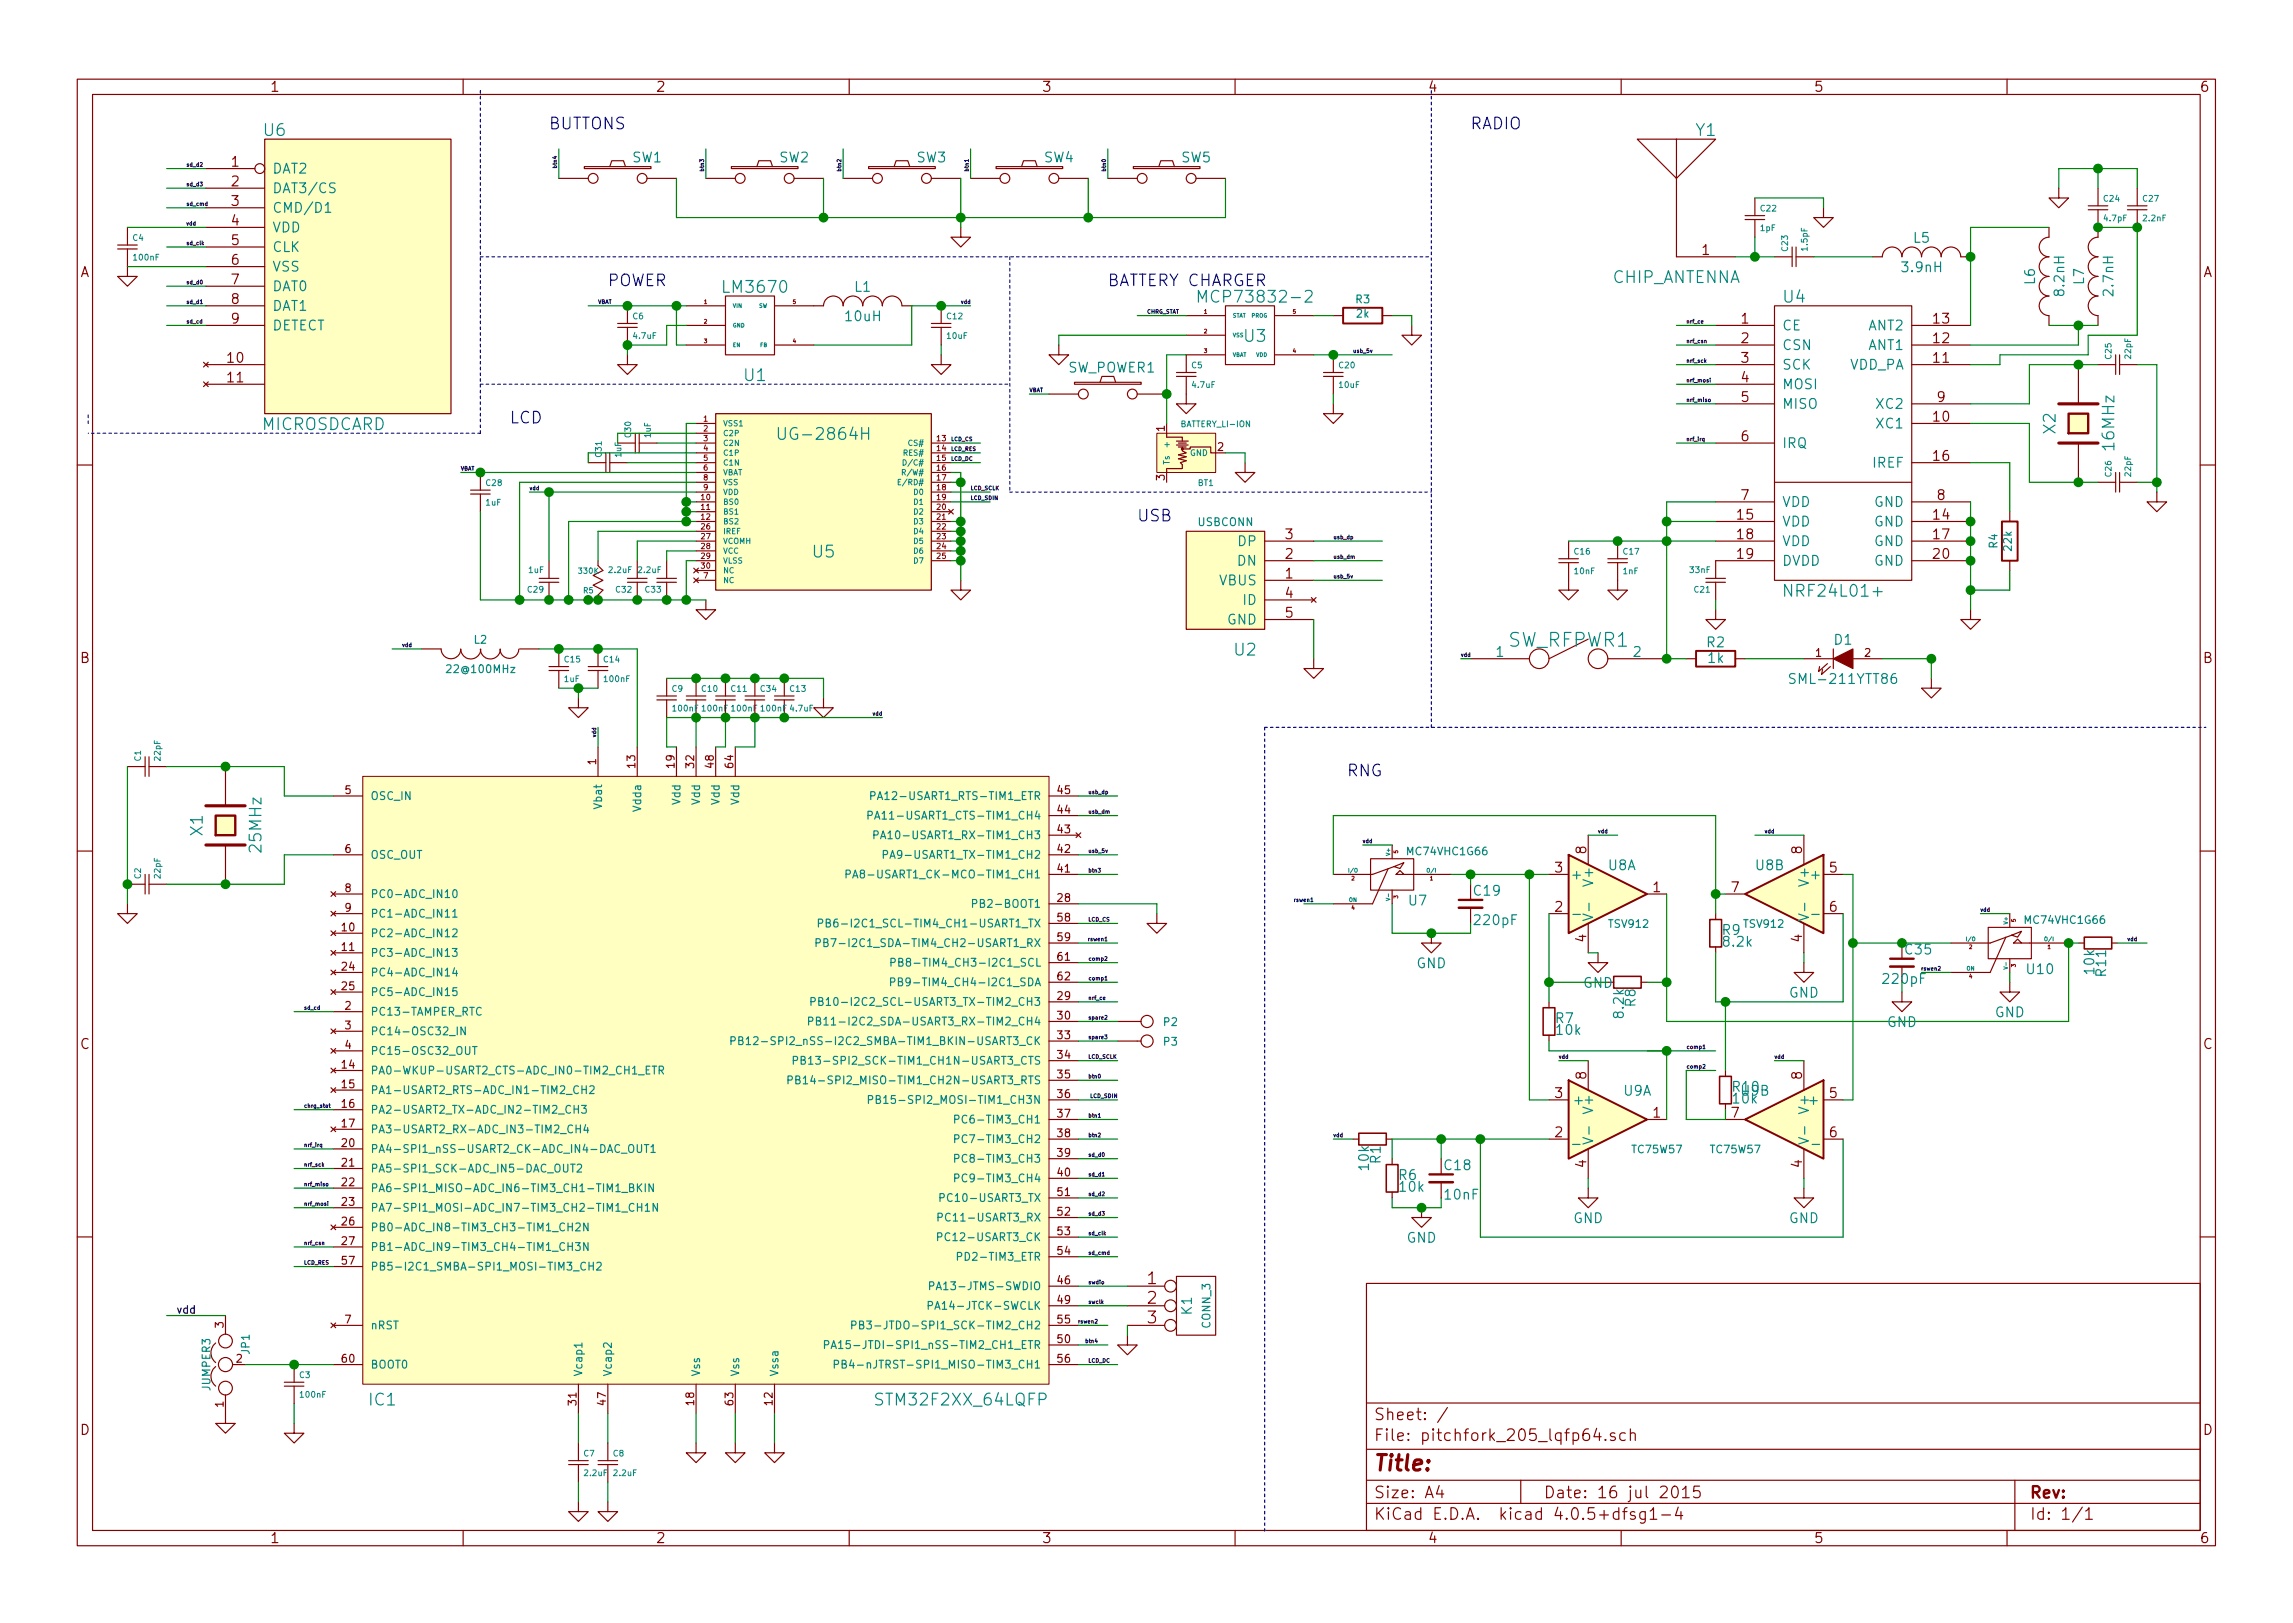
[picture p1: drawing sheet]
<svg xmlns="http://www.w3.org/2000/svg" width="297mm" height="210mm" viewBox="0 0 297 210" stroke-linecap="round" stroke-linejoin="round" font-family="sans-serif">
<defs><g id="words">
<text font-size="2.8" fill="#840000" x="178" y="190.5">Title:</text>
<text font-size="2.5" fill="#008484" x="195.3" y="83.8">SW_RFPWR1</text>
<g font-size="2.1" fill="#008484">
<text x="34.2" y="17.6">U6</text>
<text x="219.7" y="17.6">Y1</text>
<text x="93.9" y="37.9">LM3670</text>
<text x="156.3" y="39.2">MCP73832-2</text>
<text x="208.8" y="36.7">CHIP_ANTENNA</text>
<text x="231.1" y="39.2">U4</text>
<text x="161.2" y="44.3">U3</text>
<text x="96.4" y="49.4">U1</text>
<text x="33.8" y="55.7">MICROSDCARD</text>
<text x="101.6" y="57">UG-2864H</text>
<text x="266.3" y="56.2" transform="rotate(-90 266.3 56.2)">X2</text>
<text x="273.9" y="58.2" transform="rotate(-90 273.9 58.2)">16MHz</text>
<text x="105.3" y="72.2">U5</text>
<text x="231.7" y="77.3">NRF24L01+</text>
<text x="159.9" y="84.9">U2</text>
<text x="26.3" y="108.2" transform="rotate(-90 26.3 108.2)">X1</text>
<text x="33.9" y="110.3" transform="rotate(-90 33.9 110.3)">25MHz</text>
<text x="47.9" y="182.1">IC1</text>
<text x="113.8" y="182.1">STM32F2XX_64LQFP</text>
</g>
<g font-size="2.1" fill="#0000c2">
<text x="71.1" y="16.8">BUTTONS</text>
<text x="190.5" y="16.8">RADIO</text>
<text x="78.7" y="37.1">POWER</text>
<text x="143.5" y="37.1">BATTERY CHARGER</text>
<text x="66" y="54.9">LCD</text>
<text x="147.3" y="67.6">USB</text>
<text x="174.4" y="100.6">RNG</text>
</g>
<g font-size="2.1" fill="#840000">
<text x="148.6" y="166.4">1</text>
<text x="148.6" y="168.9">2</text>
<text x="148.6" y="171.4">3</text>
<text x="178" y="184">Sheet: /</text>
<text x="178" y="186.7">File: pitchfork_205_lqfp64.sch</text>
<text x="178" y="196.9">KiCad E.D.A. kicad 4.0.5+dfsg1-4</text>
<text x="178" y="194.1">Size: A4</text>
<text x="200" y="194.1">Date: 16 jul 2015</text>
<text x="263" y="194.1">Rev:</text>
<text x="263" y="196.9">Id: 1/1</text>
</g>
<g font-size="1.8" fill="#840000">
<text x="35" y="11.9">1</text>
<text x="85" y="11.9">2</text>
<text x="135" y="11.9">3</text>
<text x="185" y="11.9">4</text>
<text x="235" y="11.9">5</text>
<text x="285" y="11.9">6</text>
<text x="30" y="21.6">1</text>
<text x="30" y="24.1">2</text>
<text x="30" y="26.7">3</text>
<text x="30" y="29.2">4</text>
<text x="10.4" y="35.9">A</text>
<text x="30" y="31.7">5</text>
<text x="30" y="34.3">6</text>
<text x="220.5" y="33">1</text>
<text x="285.4" y="35.9">A</text>
<text x="30" y="36.8">7</text>
<text x="30" y="39.4">8</text>
<text x="30" y="41.9">9</text>
<text x="225.6" y="41.9">1</text>
<text x="250.5" y="41.9">13</text>
<text x="29.5" y="47">10</text>
<text x="225.6" y="44.4">2</text>
<text x="225.6" y="47">3</text>
<text x="250.5" y="47">11</text>
<text x="250.5" y="44.4">12</text>
<text x="29.5" y="49.5">11</text>
<text x="225.6" y="49.5">4</text>
<text x="225.6" y="52.1">5</text>
<text x="251" y="52.1">9</text>
<text x="225.6" y="57.1">6</text>
<text x="250.5" y="54.6">10</text>
<text x="250.5" y="59.7">16</text>
<text x="225.6" y="64.8">7</text>
<text x="251" y="64.8">8</text>
<text x="166.5" y="69.8">3</text>
<text x="225.1" y="67.3">15</text>
<text x="225.1" y="69.8">18</text>
<text x="250.5" y="67.3">14</text>
<text x="250.5" y="69.8">17</text>
<text x="166.5" y="74.9">1</text>
<text x="166.5" y="72.4">2</text>
<text x="166.5" y="77.5">4</text>
<text x="225.1" y="72.4">19</text>
<text x="250.5" y="72.4">20</text>
<text x="166.5" y="80">5</text>
<text x="10.4" y="85.9">B</text>
<text x="285.4" y="85.9">B</text>
<text x="201.4" y="113">3</text>
<text x="205.5" y="110.6" transform="rotate(-90 205.5 110.6)">8</text>
<text x="233.4" y="110.6" transform="rotate(-90 233.4 110.6)">8</text>
<text x="237" y="113">5</text>
<text x="201.4" y="118.1">2</text>
<text x="214.1" y="115.6">1</text>
<text x="224.3" y="115.6">7</text>
<text x="237" y="118.1">6</text>
<text x="205.5" y="122" transform="rotate(-90 205.5 122)">4</text>
<text x="233.4" y="122" transform="rotate(-90 233.4 122)">4</text>
<text x="10.4" y="135.9">C</text>
<text x="285.4" y="135.9">C</text>
<text x="201.4" y="142.2">3</text>
<text x="205.5" y="139.8" transform="rotate(-90 205.5 139.8)">8</text>
<text x="233.4" y="139.8" transform="rotate(-90 233.4 139.8)">8</text>
<text x="237" y="142.2">5</text>
<text x="201.4" y="147.3">2</text>
<text x="214.1" y="144.8">1</text>
<text x="224.3" y="144.8">7</text>
<text x="237" y="147.3">6</text>
<text x="205.5" y="151.2" transform="rotate(-90 205.5 151.2)">4</text>
<text x="233.4" y="151.2" transform="rotate(-90 233.4 151.2)">4</text>
<text x="10.4" y="185.9">D</text>
<text x="285.4" y="185.9">D</text>
<text x="35" y="199.9">1</text>
<text x="85" y="199.9">2</text>
<text x="135" y="199.9">3</text>
<text x="185" y="199.9">4</text>
<text x="235" y="199.9">5</text>
<text x="285" y="199.9">6</text>
</g>
<g font-size="1.8" fill="#008484">
<text x="35.3" y="22.5">DAT2</text>
<text x="81.9" y="21">SW1</text>
<text x="101" y="21">SW2</text>
<text x="118.7" y="21">SW3</text>
<text x="135.3" y="21">SW4</text>
<text x="153" y="21">SW5</text>
<text x="35.3" y="25">DAT3/CS</text>
<text x="35.3" y="27.6">CMD/D1</text>
<text x="35.3" y="30.1">VDD</text>
<text x="35.3" y="32.6">CLK</text>
<text x="35.3" y="35.2">VSS</text>
<text x="246.5" y="35.2">3.9nH</text>
<text x="247.9" y="31.4">L5</text>
<text x="35.3" y="37.7">DAT0</text>
<text x="35.3" y="40.3">DAT1</text>
<text x="109.6" y="41.6">10uH</text>
<text x="110.7" y="37.8">L1</text>
<text x="263.6" y="36.8" transform="rotate(-90 263.6 36.8)">L6</text>
<text x="267.4" y="38.2" transform="rotate(-90 267.4 38.2)">8.2nH</text>
<text x="270" y="36.8" transform="rotate(-90 270 36.8)">L7</text>
<text x="273.8" y="38.2" transform="rotate(-90 273.8 38.2)">2.7nH</text>
<text x="35.3" y="42.8">DETECT</text>
<text x="230.9" y="42.8">CE</text>
<text x="230.9" y="45.3">CSN</text>
<text x="230.9" y="47.9">SCK</text>
<text x="239.5" y="47.9">VDD_PA</text>
<text x="242" y="45.3">ANT1</text>
<text x="242" y="42.8">ANT2</text>
<text x="138.3" y="48.3">SW_POWER1</text>
<text x="230.9" y="50.4">MOSI</text>
<text x="230.9" y="53">MISO</text>
<text x="243.2" y="53">XC2</text>
<text x="230.9" y="58">IRQ</text>
<text x="243.2" y="55.5">XC1</text>
<text x="230.9" y="65.7">VDD</text>
<text x="242.6" y="60.6">IREF</text>
<text x="242.7" y="65.7">GND</text>
<text x="160.4" y="70.7">DP</text>
<text x="230.9" y="68.2">VDD</text>
<text x="230.9" y="70.7">VDD</text>
<text x="242.7" y="68.2">GND</text>
<text x="242.7" y="70.7">GND</text>
<text x="157.9" y="75.8">VBUS</text>
<text x="160.2" y="73.3">DN</text>
<text x="230.9" y="73.3">DVDD</text>
<text x="242.7" y="73.3">GND</text>
<text x="158.9" y="80.9">GND</text>
<text x="161" y="78.4">ID</text>
<text x="221.1" y="83.8">R2</text>
<text x="237.6" y="83.5">D1</text>
<text x="193.8" y="85.1">1</text>
<text x="211.6" y="85.1">2</text>
<text x="221.3" y="85.9">1k</text>
<text x="232.5" y="88.6">SML-211YTT86</text>
<text x="203.5" y="113.9">+</text>
<text x="208.3" y="112.7">U8A</text>
<text x="227.5" y="112.7">U8B</text>
<text x="234.9" y="113.9">+</text>
<text x="182.5" y="117.3">U7</text>
<text x="191" y="116">C19</text>
<text x="191.2" y="119.8">220pF</text>
<text x="206.4" y="114.5" transform="rotate(-90 206.4 114.5)">V+</text>
<text x="234.3" y="114.5" transform="rotate(-90 234.3 114.5)">V+</text>
<text x="183.5" y="125.4">GND</text>
<text x="223.1" y="121.1">R9</text>
<text x="223.3" y="122.6">8.2k</text>
<text x="246.9" y="123.6">C35</text>
<text x="205.1" y="128">GND</text>
<text x="210.3" y="131.8" transform="rotate(-90 210.3 131.8)">8.2k</text>
<text x="211.9" y="130.4" transform="rotate(-90 211.9 130.4)">R8</text>
<text x="231.7" y="129.2">GND</text>
<text x="244.1" y="127.5">220pF</text>
<text x="258.4" y="131.8">GND</text>
<text x="262.6" y="126.2">U10</text>
<text x="271.3" y="126.1" transform="rotate(-90 271.3 126.1)">10k</text>
<text x="272.8" y="126.4" transform="rotate(-90 272.8 126.4)">R11</text>
<text x="201.5" y="132.5">R7</text>
<text x="201.7" y="134.1">10k</text>
<text x="244.4" y="133">GND</text>
<text x="203.7" y="143.1">+</text>
<text x="206.4" y="143.9" transform="rotate(-90 206.4 143.9)">V+</text>
<text x="210.3" y="141.9">U9A</text>
<text x="224.5" y="141.4">R10</text>
<text x="224.5" y="142.9">10k</text>
<text x="234.3" y="143.9" transform="rotate(-90 234.3 143.9)">V+</text>
<text x="234.7" y="143.1">+</text>
<text x="203.7" y="148.2">_</text>
<text x="234.7" y="148.2">_</text>
<text x="177.3" y="151.5" transform="rotate(-90 177.3 151.5)">10k</text>
<text x="178.8" y="150.7" transform="rotate(-90 178.8 150.7)">R1</text>
<text x="181.2" y="152.9">R6</text>
<text x="181.4" y="154.4">10k</text>
<text x="187.2" y="151.6">C18</text>
<text x="187.2" y="155.4">10nF</text>
<text x="182.2" y="161">GND</text>
<text x="203.8" y="158.4">GND</text>
<text x="231.7" y="158.4">GND</text>
<text x="154.4" y="170.3" transform="rotate(-90 154.4 170.3)">K1</text>
</g>
<g font-size="1.4" fill="#008484">
<text x="175.6" y="39.3">R3</text>
<text x="175.7" y="41.1">2k</text>
<text x="155.2" y="68.1">USBCONN</text>
<text x="258.7" y="71" transform="rotate(-90 258.7 71)">R4</text>
<text x="260.6" y="71.3" transform="rotate(-90 260.6 71.3)">22k</text>
<text x="61.4" y="83.4">L2</text>
<text x="58.1" y="87.2">22@100MHz</text>
<text x="48" y="103.6">OSC_IN</text>
<text x="78" y="104.7" transform="rotate(-90 78 104.7)">Vbat</text>
<text x="83.1" y="105" transform="rotate(-90 83.1 105)">Vdda</text>
<text x="88.1" y="104.3" transform="rotate(-90 88.1 104.3)">Vdd</text>
<text x="90.7" y="104.3" transform="rotate(-90 90.7 104.3)">Vdd</text>
<text x="93.2" y="104.3" transform="rotate(-90 93.2 104.3)">Vdd</text>
<text x="95.8" y="104.3" transform="rotate(-90 95.8 104.3)">Vdd</text>
<text x="114.3" y="106.2">PA11-USART1_CTS-TIM1_CH4</text>
<text x="114.3" y="103.6">PA12-USART1_RTS-TIM1_ETR</text>
<text x="48" y="111.2">OSC_OUT</text>
<text x="112.1" y="113.8">PA8-USART1_CK-MCO-TIM1_CH1</text>
<text x="115.1" y="108.7">PA10-USART1_RX-TIM1_CH3</text>
<text x="116.1" y="111.2">PA9-USART1_TX-TIM1_CH2</text>
<text x="182.5" y="110.8">MC74VHC1G66</text>
<text x="48" y="116.3">PC0-ADC_IN10</text>
<text x="48" y="118.9">PC1-ADC_IN11</text>
<text x="126.8" y="117.6">PB2-BOOT1</text>
<text x="262.5" y="119.7">MC74VHC1G66</text>
<text x="48" y="121.4">PC2-ADC_IN12</text>
<text x="48" y="123.9">PC3-ADC_IN13</text>
<text x="108.7" y="122.7">PB7-I2C1_SDA-TIM4_CH2-USART1_RX</text>
<text x="109" y="120.1">PB6-I2C1_SCL-TIM4_CH1-USART1_TX</text>
<text x="117.7" y="125.2">PB8-TIM4_CH3-I2C1_SCL</text>
<text x="208.5" y="120.2">TSV912</text>
<text x="226" y="120.2">TSV912</text>
<text x="48" y="131.6">PC13-TAMPER_RTC</text>
<text x="48" y="126.5">PC4-ADC_IN14</text>
<text x="48" y="129">PC5-ADC_IN15</text>
<text x="108.2" y="130.3">PB10-I2C2_SCL-USART3_TX-TIM2_CH3</text>
<text x="117.6" y="127.8">PB9-TIM4_CH4-I2C1_SDA</text>
<text x="48" y="134.1">PC14-OSC32_IN</text>
<text x="48" y="136.6">PC15-OSC32_OUT</text>
<text x="98.9" y="135.4">PB12-SPI2_nSS-I2C2_SMBA-TIM1_BKIN-USART3_CK</text>
<text x="105.9" y="137.9">PB13-SPI2_SCK-TIM1_CH1N-USART3_CTS</text>
<text x="107.9" y="132.8">PB11-I2C2_SDA-USART3_RX-TIM2_CH4</text>
<text x="150.7" y="132.9">P2</text>
<text x="150.7" y="135.5">P3</text>
<text x="48" y="139.2">PA0-WKUP-USART2_CTS-ADC_IN0-TIM2_CH1_ETR</text>
<text x="48" y="141.7">PA1-USART2_RTS-ADC_IN1-TIM2_CH2</text>
<text x="105.3" y="140.5">PB14-SPI2_MISO-TIM1_CH2N-USART3_RTS</text>
<text x="115.1" y="143">PB15-SPI2_MOSI-TIM1_CH3N</text>
<text x="48" y="149.3">PA4-SPI1_nSS-USART2_CK-ADC_IN4-DAC_OUT1</text>
<text x="48" y="144.3">PA2-USART2_TX-ADC_IN2-TIM2_CH3</text>
<text x="48" y="146.8">PA3-USART2_RX-ADC_IN3-TIM2_CH4</text>
<text x="124.8" y="145.5">PC6-TIM3_CH1</text>
<text x="124.8" y="148.1">PC7-TIM3_CH2</text>
<text x="211.5" y="149.4">TC75W57</text>
<text x="221.7" y="149.4">TC75W57</text>
<text x="48" y="151.9">PA5-SPI1_SCK-ADC_IN5-DAC_OUT2</text>
<text x="48" y="154.4">PA6-SPI1_MISO-ADC_IN6-TIM3_CH1-TIM1_BKIN</text>
<text x="122.6" y="155.7">PC10-USART3_TX</text>
<text x="124.8" y="153.2">PC9-TIM3_CH4</text>
<text x="124.8" y="150.6">PC8-TIM3_CH3</text>
<text x="48" y="157">PA7-SPI1_MOSI-ADC_IN7-TIM3_CH2-TIM1_CH1N</text>
<text x="48" y="159.5">PB0-ADC_IN8-TIM3_CH3-TIM1_CH2N</text>
<text x="122.4" y="160.8">PC12-USART3_CK</text>
<text x="122.5" y="158.2">PC11-USART3_RX</text>
<text x="48" y="162">PB1-ADC_IN9-TIM3_CH4-TIM1_CH3N</text>
<text x="48" y="164.6">PB5-I2C1_SMBA-SPI1_MOSI-TIM3_CH2</text>
<text x="121.8" y="167.1">PA13-JTMS-SWDIO</text>
<text x="124.8" y="163.3">PD2-TIM3_ETR</text>
<text x="48" y="172.2">nRST</text>
<text x="113.3" y="172.2">PB3-JTDO-SPI1_SCK-TIM2_CH2</text>
<text x="121.5" y="169.7">PA14-JTCK-SWCLK</text>
<text x="156.8" y="172" transform="rotate(-90 156.8 172)">CONN_3</text>
<text x="32.3" y="175.4" transform="rotate(-90 32.3 175.4)">JP1</text>
<text x="48" y="177.3">BOOT0</text>
<text x="75.4" y="178.3" transform="rotate(-90 75.4 178.3)">Vcap1</text>
<text x="79.2" y="178.3" transform="rotate(-90 79.2 178.3)">Vcap2</text>
<text x="90.7" y="178.3" transform="rotate(-90 90.7 178.3)">Vss</text>
<text x="95.8" y="178.3" transform="rotate(-90 95.8 178.3)">Vss</text>
<text x="100.8" y="178.3" transform="rotate(-90 100.8 178.3)">Vssa</text>
<text x="109.8" y="174.7">PA15-JTDI-SPI1_nSS-TIM2_CH1_ETR</text>
<text x="111" y="177.3">PB4-nJTRST-SPI1_MISO-TIM3_CH1</text>
<text x="27.3" y="180.1" transform="rotate(-90 27.3 180.1)">JUMPER3</text>
</g>
<g font-size="1.4" fill="#840000">
<text x="150.9" y="55.9" transform="rotate(-90 150.9 55.9)">1</text>
<text x="157.7" y="58.4">2</text>
<text x="150.9" y="62.2" transform="rotate(-90 150.9 62.2)">3</text>
<text x="235.2" y="85.1">1</text>
<text x="241.6" y="85.1">2</text>
<text x="77.2" y="99.1" transform="rotate(-90 77.2 99.1)">1</text>
<text x="82.3" y="99.5" transform="rotate(-90 82.3 99.5)">13</text>
<text x="87.4" y="99.5" transform="rotate(-90 87.4 99.5)">19</text>
<text x="89.9" y="99.5" transform="rotate(-90 89.9 99.5)">32</text>
<text x="92.5" y="99.5" transform="rotate(-90 92.5 99.5)">48</text>
<text x="95" y="99.5" transform="rotate(-90 95 99.5)">64</text>
<text x="44.7" y="102.9">5</text>
<text x="137" y="107.9">43</text>
<text x="137" y="105.4">44</text>
<text x="137" y="102.9">45</text>
<text x="44.7" y="110.5">6</text>
<text x="137" y="113">41</text>
<text x="137" y="110.5">42</text>
<text x="44.7" y="115.6">8</text>
<text x="44.7" y="118.1">9</text>
<text x="137" y="116.8">28</text>
<text x="137" y="119.4">58</text>
<text x="44.3" y="120.6">10</text>
<text x="44.3" y="123.2">11</text>
<text x="44.3" y="125.7">24</text>
<text x="137" y="124.5">61</text>
<text x="137" y="121.9">59</text>
<text x="44.3" y="128.3">25</text>
<text x="44.7" y="130.8">2</text>
<text x="137" y="127">62</text>
<text x="137" y="129.5">29</text>
<text x="44.7" y="133.3">3</text>
<text x="44.7" y="135.9">4</text>
<text x="137" y="132.1">30</text>
<text x="137" y="134.6">33</text>
<text x="137" y="137.2">34</text>
<text x="44.3" y="138.4">14</text>
<text x="44.3" y="141">15</text>
<text x="44.3" y="143.5">16</text>
<text x="137" y="139.7">35</text>
<text x="137" y="142.2">36</text>
<text x="44.3" y="148.6">20</text>
<text x="44.3" y="146">17</text>
<text x="137" y="144.8">37</text>
<text x="137" y="147.3">38</text>
<text x="137" y="149.9">39</text>
<text x="44.3" y="151.1">21</text>
<text x="44.3" y="153.7">22</text>
<text x="137" y="152.4">40</text>
<text x="137" y="154.9">51</text>
<text x="44.3" y="156.2">23</text>
<text x="44.3" y="158.7">26</text>
<text x="44.3" y="161.3">27</text>
<text x="137" y="157.5">52</text>
<text x="137" y="160">53</text>
<text x="44.3" y="163.8">57</text>
<text x="137" y="162.6">54</text>
<text x="137" y="166.4">46</text>
<text x="29" y="172" transform="rotate(-90 29 172)">3</text>
<text x="44.7" y="171.4">7</text>
<text x="137" y="174">50</text>
<text x="137" y="171.4">55</text>
<text x="137" y="168.9">49</text>
<text x="30.6" y="176.5">2</text>
<text x="44.3" y="176.5">60</text>
<text x="137" y="176.5">56</text>
<text x="29" y="182.3" transform="rotate(-90 29 182.3)">1</text>
<text x="74.7" y="182" transform="rotate(-90 74.7 182)">31</text>
<text x="78.5" y="182" transform="rotate(-90 78.5 182)">47</text>
<text x="89.9" y="182" transform="rotate(-90 89.9 182)">18</text>
<text x="95" y="182" transform="rotate(-90 95 182)">63</text>
<text x="100.1" y="182" transform="rotate(-90 100.1 182)">12</text>
</g>
<text font-size="1.4" x="22.9" y="170.2">vdd</text>
<g font-size="1.1" fill="#008484">
<text x="228.1" y="29.9">1pF</text>
<text x="228.1" y="27.4">C22</text>
<text x="272.6" y="26.1">C24</text>
<text x="272.6" y="28.6">4.7pF</text>
<text x="277.6" y="26.1">C27</text>
<text x="277.7" y="28.6">2.2nF</text>
<text x="17.2" y="31.2">C4</text>
<text x="17.4" y="33.7">100nF</text>
<text x="231.6" y="32.5" transform="rotate(-90 231.6 32.5)">C23</text>
<text x="234.1" y="32.4" transform="rotate(-90 234.1 32.4)">1.5pF</text>
<text x="82" y="41.3">C6</text>
<text x="122.7" y="41.3">C12</text>
<text x="82.1" y="43.9">4.7uF</text>
<text x="122.7" y="43.9">10uF</text>
<text x="154.4" y="47.7">C5</text>
<text x="173.5" y="47.7">C20</text>
<text x="273.5" y="46.5" transform="rotate(-90 273.5 46.5)">C25</text>
<text x="276" y="46.4" transform="rotate(-90 276 46.4)">22pF</text>
<text x="154.5" y="50.2">4.7uF</text>
<text x="173.5" y="50.2">10uF</text>
<text x="77.9" y="59.2" transform="rotate(-90 77.9 59.2)">C31</text>
<text x="80.5" y="59.2" transform="rotate(-90 80.5 59.2)">1uF</text>
<text x="81.7" y="56.6" transform="rotate(-90 81.7 56.6)">C30</text>
<text x="84.3" y="56.7" transform="rotate(-90 84.3 56.7)">1uF</text>
<text x="151.5" y="57.8" transform="rotate(-90 151.5 57.8)">+</text>
<text x="153.1" y="55.3">BATTERY_LI-ION</text>
<text x="154.1" y="59">GND</text>
<text x="63" y="65.5">1uF</text>
<text x="63" y="62.9">C28</text>
<text x="151.5" y="60.2" transform="rotate(-90 151.5 60.2)">Ts</text>
<text x="155.2" y="62.9">BT1</text>
<text x="273.5" y="61.7" transform="rotate(-90 273.5 61.7)">C26</text>
<text x="276" y="61.7" transform="rotate(-90 276 61.7)">22pF</text>
<text x="204" y="71.8">C16</text>
<text x="210.3" y="71.8">C17</text>
<text x="68.4" y="76.8">C29</text>
<text x="68.5" y="74.2">1uF</text>
<text x="78.9" y="74.2">2.2uF</text>
<text x="79.8" y="76.8">C32</text>
<text x="82.8" y="74.2">2.2uF</text>
<text x="83.6" y="76.8">C33</text>
<text x="204" y="74.4">10nF</text>
<text x="210.3" y="74.4">1nF</text>
<text x="218.9" y="74.2">33nF</text>
<text x="219.5" y="76.8">C21</text>
<text x="73.1" y="88.3">1uF</text>
<text x="73.2" y="85.8">C15</text>
<text x="78.3" y="85.8">C14</text>
<text x="78.4" y="88.3">100nF</text>
<text x="87.1" y="89.6">C9</text>
<text x="91" y="89.6">C10</text>
<text x="94.8" y="89.6">C11</text>
<text x="98.6" y="89.6">C34</text>
<text x="102.4" y="89.6">C13</text>
<text x="87.2" y="92.1">100nF</text>
<text x="91.1" y="92.1">100nF</text>
<text x="94.9" y="92.1">100nF</text>
<text x="98.7" y="92.1">100nF</text>
<text x="102.4" y="92.1">4.7uF</text>
<text x="18.2" y="98.6" transform="rotate(-90 18.2 98.6)">C1</text>
<text x="20.8" y="98.5" transform="rotate(-90 20.8 98.5)">22pF</text>
<text x="18.2" y="113.8" transform="rotate(-90 18.2 113.8)">C2</text>
<text x="20.8" y="113.7" transform="rotate(-90 20.8 113.7)">22pF</text>
<text x="38.8" y="178.5">C3</text>
<text x="39" y="181">100nF</text>
<text x="75.6" y="188.7">C7</text>
<text x="75.8" y="191.2">2.2uF</text>
<text x="79.5" y="188.7">C8</text>
<text x="79.6" y="191.2">2.2uF</text>
</g>
<g font-size="1" fill="#840000">
<text x="91.1" y="54.6">1</text>
<text x="91.1" y="55.9">2</text>
<text x="91.1" y="57.1">3</text>
<text x="91.1" y="58.4">4</text>
<text x="91.1" y="59.7">5</text>
<text x="121.4" y="57.1">13</text>
<text x="121.4" y="58.4">14</text>
<text x="121.4" y="59.7">15</text>
<text x="90.9" y="64.8">10</text>
<text x="91.1" y="61">6</text>
<text x="91.1" y="62.2">8</text>
<text x="91.1" y="63.5">9</text>
<text x="121.4" y="61">16</text>
<text x="121.4" y="62.2">17</text>
<text x="121.4" y="63.5">18</text>
<text x="121.4" y="64.8">19</text>
<text x="90.9" y="66">11</text>
<text x="90.9" y="67.3">12</text>
<text x="90.9" y="68.6">26</text>
<text x="90.9" y="69.8">27</text>
<text x="90.9" y="71.1">28</text>
<text x="121.4" y="66">20</text>
<text x="121.4" y="67.3">21</text>
<text x="121.4" y="68.6">22</text>
<text x="121.4" y="69.8">23</text>
<text x="121.4" y="71.1">24</text>
<text x="90.9" y="73.7">30</text>
<text x="90.9" y="72.4">29</text>
<text x="91.1" y="74.9">7</text>
<text x="121.4" y="72.4">25</text>
</g>
<g font-size="1" fill="#008484">
<text x="93.7" y="55.2">VSS1</text>
<text x="93.7" y="56.5">C2P</text>
<text x="93.7" y="57.8">C2N</text>
<text x="93.7" y="59">C1P</text>
<text x="117.1" y="59">RES#</text>
<text x="117.8" y="57.8">CS#</text>
<text x="93.7" y="60.3">C1N</text>
<text x="93.7" y="61.6">VBAT</text>
<text x="93.7" y="62.8">VSS</text>
<text x="93.7" y="64.1">VDD</text>
<text x="93.7" y="65.4">BS0</text>
<text x="116.8" y="62.8">E/RD#</text>
<text x="117.2" y="61.6">R/W#</text>
<text x="117.4" y="60.3">D/C#</text>
<text x="118.4" y="64.1">D0</text>
<text x="118.4" y="65.4">D1</text>
<text x="93.7" y="66.6">BS1</text>
<text x="93.7" y="67.9">BS2</text>
<text x="93.7" y="69.2">IREF</text>
<text x="93.7" y="70.5">VCOMH</text>
<text x="93.7" y="71.7">VCC</text>
<text x="118.4" y="66.6">D2</text>
<text x="118.4" y="67.9">D3</text>
<text x="118.4" y="69.2">D4</text>
<text x="118.4" y="70.5">D5</text>
<text x="118.4" y="71.7">D6</text>
<text x="75" y="74.3">330K</text>
<text x="75.6" y="76.9">R5</text>
<text x="93.7" y="75.5">NC</text>
<text x="93.7" y="74.3">NC</text>
<text x="93.7" y="73">VLSS</text>
<text x="118.4" y="73">D7</text>
</g>
<g font-size=".7">
<text x="24.1" y="21.6">sd_d2</text>
<text x="72.1" y="21.8" transform="rotate(-90 72.1 21.8)">btn4</text>
<text x="91.2" y="22.1" transform="rotate(-90 91.2 22.1)">btn3</text>
<text x="109" y="22.1" transform="rotate(-90 109 22.1)">btn2</text>
<text x="125.5" y="22.1" transform="rotate(-90 125.5 22.1)">btn1</text>
<text x="143.3" y="22.1" transform="rotate(-90 143.3 22.1)">btn0</text>
<text x="24.1" y="24.1">sd_d3</text>
<text x="24.1" y="26.7">sd_cmd</text>
<text x="24.1" y="29.2">vdd</text>
<text x="24.1" y="31.7">sd_clk</text>
<text x="24.1" y="36.8">sd_d0</text>
<text x="24.1" y="39.4">sd_d1</text>
<text x="24.1" y="41.9">sd_cd</text>
<text x="77.5" y="39.4">VBAT</text>
<text x="124.5" y="39.4">vdd</text>
<text x="148.6" y="40.6">CHRG_STAT</text>
<text x="218.4" y="41.9">nrf_ce</text>
<text x="175.3" y="45.7">usb_5v</text>
<text x="218.4" y="44.4">nrf_csn</text>
<text x="218.4" y="47">nrf_sck</text>
<text x="133.3" y="50.8">VBAT</text>
<text x="218.4" y="49.5">nrf_mosi</text>
<text x="218.4" y="52.1">nrf_miso</text>
<text x="123.2" y="58.4">LCD_RES</text>
<text x="123.2" y="57.1">LCD_CS</text>
<text x="123.2" y="59.7">LCD_DC</text>
<text x="218.4" y="57.1">nrf_irq</text>
<text x="59.7" y="61">VBAT</text>
<text x="68.6" y="63.5">vdd</text>
<text x="125.7" y="64.8">LCD_SDIN</text>
<text x="125.7" y="63.5">LCD_SCLK</text>
<text x="172.7" y="69.8">usb_dp</text>
<text x="172.7" y="74.9">usb_5v</text>
<text x="172.7" y="72.4">usb_dm</text>
<text x="52.1" y="83.8">vdd</text>
<text x="189.2" y="85.1">vdd</text>
<text x="77.2" y="95.5" transform="rotate(-90 77.2 95.5)">vdd</text>
<text x="113" y="92.7">vdd</text>
<text x="141" y="102.9">usb_dp</text>
<text x="141" y="105.4">usb_dm</text>
<text x="207" y="107.9">vdd</text>
<text x="228.6" y="107.9">vdd</text>
<text x="141" y="113">btn3</text>
<text x="141" y="110.5">usb_5v</text>
<text x="176.5" y="109.2">vdd</text>
<text x="141" y="119.4">LCD_CS</text>
<text x="167.7" y="116.8">rswen1</text>
<text x="256.5" y="118.1">vdd</text>
<text x="141.1" y="121.9">rswen1</text>
<text x="141.2" y="124.5">comp2</text>
<text x="249" y="125.7">rswen2</text>
<text x="275.6" y="121.9">vdd</text>
<text x="39.4" y="130.8">sd_cd</text>
<text x="141" y="129.5">nrf_ce</text>
<text x="141.2" y="127">comp1</text>
<text x="141" y="137.2">LCD_SCLK</text>
<text x="141" y="132.1">spare2</text>
<text x="141" y="134.6">spare3</text>
<text x="201.9" y="137.2">vdd</text>
<text x="218.7" y="135.9">comp1</text>
<text x="229.9" y="137.2">vdd</text>
<text x="39.4" y="143.5">chrg_stat</text>
<text x="141" y="139.7">btn0</text>
<text x="141.2" y="142.2">LCD_SDIN</text>
<text x="218.7" y="138.4">comp2</text>
<text x="39.4" y="148.6">nrf_irq</text>
<text x="141" y="149.9">sd_d0</text>
<text x="141" y="147.3">btn2</text>
<text x="141" y="144.8">btn1</text>
<text x="172.7" y="147.3">vdd</text>
<text x="39.4" y="153.7">nrf_miso</text>
<text x="39.4" y="151.1">nrf_sck</text>
<text x="141" y="154.9">sd_d2</text>
<text x="141" y="152.4">sd_d1</text>
<text x="39.4" y="161.3">nrf_csn</text>
<text x="39.4" y="156.2">nrf_mosi</text>
<text x="141" y="160">sd_clk</text>
<text x="141" y="157.5">sd_d3</text>
<text x="39.4" y="163.8">LCD_RES</text>
<text x="141" y="166.4">swdio</text>
<text x="141" y="162.6">sd_cmd</text>
<text x="139.8" y="171.4">rswen2</text>
<text x="140.7" y="174">btn4</text>
<text x="141" y="168.9">swclk</text>
<text x="141" y="176.5">LCD_DC</text>
</g>
<g font-size=".7" fill="#840000">
<text x="91.2" y="41.9">2</text>
<text x="91.2" y="39.4">1</text>
<text x="102.7" y="39.4">5</text>
<text x="156" y="40.6">1</text>
<text x="167.5" y="40.6">5</text>
<text x="91.2" y="44.4">3</text>
<text x="102.7" y="44.4">4</text>
<text x="156" y="43.2">2</text>
<text x="156" y="45.7">3</text>
<text x="167.5" y="45.7">4</text>
<text x="181.1" y="110.5" transform="rotate(-90 181.1 110.5)">5</text>
<text x="175.1" y="114">2</text>
<text x="175.1" y="117.9">4</text>
<text x="181.1" y="116.4" transform="rotate(-90 181.1 116.4)">3</text>
<text x="185.2" y="114">1</text>
<text x="261.1" y="119.4" transform="rotate(-90 261.1 119.4)">5</text>
<text x="255.1" y="122.9">2</text>
<text x="261.1" y="125.3" transform="rotate(-90 261.1 125.3)">3</text>
<text x="265.3" y="122.9">1</text>
<text x="255.1" y="126.7">4</text>
</g>
<g font-size=".7" fill="#008484">
<text x="94.9" y="39.9">VIN</text>
<text x="98.2" y="39.9">SW</text>
<text x="159.7" y="41.1">STAT</text>
<text x="162.1" y="41.1">PROG</text>
<text x="94.9" y="42.4">GND</text>
<text x="94.9" y="45">EN</text>
<text x="98.5" y="45">FB</text>
<text x="159.7" y="43.7">VSS</text>
<text x="159.7" y="46.2">VBAT</text>
<text x="162.7" y="46.2">VDD</text>
<text x="174.8" y="113">I/O</text>
<text x="180.1" y="110.8" transform="rotate(-90 180.1 110.8)">V+</text>
<text x="185" y="113">O/I</text>
<text x="174.7" y="116.8">ON</text>
<text x="180.1" y="116.6" transform="rotate(-90 180.1 116.6)">V-</text>
<text x="260.1" y="119.7" transform="rotate(-90 260.1 119.7)">V+</text>
<text x="254.7" y="125.7">ON</text>
<text x="254.8" y="121.9">I/O</text>
<text x="260.1" y="125.4" transform="rotate(-90 260.1 125.4)">V-</text>
<text x="265" y="121.9">O/I</text>
</g>
</g></defs>
<g fill="none" stroke="#840000" stroke-width=".15">
<path d="M10 10.3h277v189.9h-277zM12 12.2h273v186.1h-273zM34.3 18h24.1v35.6h-24.1zM60 10.3v1.9M110 10.3v1.9M160 10.3v1.9M210 10.3v1.9M217.2 18v5.1l-5.1-5.1h10.1l-5 5.1v10.2h7.6M260 10.3v1.9M15.2 32.3h2.6M15.2 31.7h2.6M16.5 32.3v3.5h1.3l-1.3 1.3-1.3-1.3h1.3"/>
<path d="M16.5 29.5v2.2M26.7 39.6h7.6M26.7 21.8h6.3M26.7 24.4h7.6M26.7 26.9h7.6M26.7 29.5h7.6M26.7 32h7.6M26.7 34.5h7.6M26.7 37.1h7.6M72.4 23.1h3.8M75.7 21.6h8.6v.2h-8.6zM79 21.6l.2-.8h1.6l.2 .8"/>
<path d="M81.3 39.6v2.3M83.8 23.1h3.8M88.9 39.6h5M91.4 23.1h3.8M94 38.3h6.3v7.7h-6.3zM94.7 21.6h8.7v.2h-8.7zM98 21.6l.3-.8h1.5l.3 .8M100.4 39.6h6.3a1.27 1.27 0 0 1 1.2-1.3 1.27 1.27 0 0 1 1.3 1.3 1.27 1.27 0 0 1 1.3-1.3 1.27 1.27 0 0 1 1.3 1.3 1.27 1.27 0 0 1 1.2-1.3 1.27 1.27 0 0 1 1.3 1.3 1.27 1.27 0 0 1 1.3-1.3 1.27 1.27 0 0 1 1.2 1.3h1.3M102.9 23.1h3.8M109.2 23.1h3.8M112.5 21.6h8.7v.2h-8.7zM115.8 21.6l.3-.8h1.5l.3 .8"/>
<path d="M120.6 23.1h3.9M121.9 39.6v2.3M124.5 29.5v1.2h1.2l-1.2 1.3-1.3-1.3h1.3M125.7 23.1h3.8M129 21.6h8.7v.2h-8.7zM132.3 21.6l.3-.8h1.5l.3 .8M137.2 23.1h3.8M143.5 23.1h3.8M146.8 21.6h8.6v.2h-8.6zM150.1 21.6l.3-.8h1.5l.2 .8M154.9 23.1h3.8M158.7 39.6h6.4v7.6h-6.4z"/>
<path d="M226.1 28.4h2.5M226.1 27.9h2.5M227.3 25.6v2.3M227.3 28.4v2.3M229.9 39.6h17.7v35.6h-17.7zM229.9 33.3h2.3M232.2 32v2.5M232.7 33.3h2.2M232.7 32v2.5M236.2 26.9v1.3h1.3l-1.3 1.3-1.3-1.3h1.3M242.6 33.3h1.2a1.27 1.27 0 0 1 1.3-1.3 1.27 1.27 0 0 1 1.3 1.3 1.27 1.27 0 0 1 1.2-1.3 1.27 1.27 0 0 1 1.3 1.3 1.27 1.27 0 0 1 1.3-1.3 1.27 1.27 0 0 1 1.3 1.3 1.27 1.27 0 0 1 1.2-1.3 1.27 1.27 0 0 1 1.3 1.3h1.3M265.4 29.5v1.2a1.27 1.27 0 0 0-1.2 1.3 1.27 1.27 0 0 0 1.2 1.3 1.27 1.27 0 0 0-1.2 1.2 1.27 1.27 0 0 0 1.2 1.3 1.27 1.27 0 0 0-1.2 1.3 1.27 1.27 0 0 0 1.2 1.2 1.27 1.27 0 0 0-1.2 1.3 1.27 1.27 0 0 0 1.2 1.3v1.3"/>
<path d="M266.7 24.4v1.2h1.3l-1.3 1.3-1.3-1.3h1.3M270.5 27.2h2.5M270.5 26.7h2.5M271.8 27.2v3.5a1.27 1.27 0 0 0-1.3 1.3 1.27 1.27 0 0 0 1.3 1.3 1.27 1.27 0 0 0-1.3 1.2 1.27 1.27 0 0 0 1.3 1.3 1.27 1.27 0 0 0-1.3 1.3 1.27 1.27 0 0 0 1.3 1.2 1.27 1.27 0 0 0-1.3 1.3 1.27 1.27 0 0 0 1.3 1.3v1.3M271.8 24.4v2.3M275.6 27.2h2.5M275.6 26.7h2.5M276.9 24.4v2.3M276.9 27.2v2.3M26.4 46.9l.6 .6M26.4 49.5l.6 .6M26.7 42.2h7.6"/>
<path d="M26.7 47.2h7.6M26.7 49.8h7.6M27 46.9l-.6 .6M27 49.5l-.6 .6M76.2 59.9h2.3M78.5 58.7v2.5M79 59.9h2.3M79 58.7v2.5M80 57.4h2.3M80 42.4h2.5M80 41.9h2.5M81.3 46v1.2h1.2l-1.2 1.3-1.3-1.3h1.3"/>
<path d="M81.3 42.4v2.3M82.3 56.1v2.6M82.8 57.4h2.3M82.8 56.1v2.6M88.9 42.2h5M88.9 44.7h5M90.2 57.4h2.5M90.2 54.9h2.5M90.2 59.9h2.5M90.2 56.1h2.5M90.2 58.7h2.5M92.7 53.6h27.9v22.8h-27.9z"/>
<path d="M100.4 44.7h5M120.6 42.4h2.6M120.6 41.9h2.6M120.7 57.4h2.5M120.7 59.9h2.5M120.7 58.7h2.5M121.9 46v1.2h1.3l-1.3 1.3-1.3-1.3h1.3M121.9 42.4v2.3M135.9 51h3.8M137.2 44.7v1.3h1.2l-1.2 1.2-1.3-1.2h1.3M139.2 49.5h8.6v.3h-8.6zM142.5 49.5l.2-.7h1.6l.2 .7"/>
<path d="M147.3 51h3.8M151.1 54.9v1.7h2.1v.5M152.4 48.8h2.5M152.4 48.3h2.5M152.4 57.7h1.5M152.4 57.1h1.5M152.7 57.4h1M152.7 57.9h1M153.2 57.9v.5l.5 .3-1 .2 1 .3-1 .2 1 .3-.8 .2 .3 .3v.5h-2.1v.5M153.2 58.2h1v-.3h2.6v.8h.7M153.7 48.8v3.5h1.2l-1.2 1.3-1.3-1.3h1.3M153.7 43.4h5"/>
<path d="M153.7 40.9h5M158.7 46h-5v2.3M161.3 59.9v1.3h1.3l-1.3 1.3-1.3-1.3h1.3M165.2 40.9h5M165.2 46h5M171.4 48.8h2.6M171.4 48.3h2.6M172.7 52.3v1.3h1.3l-1.3 1.3-1.3-1.3h1.3M172.7 40.9h1.3M172.7 46v2.3M172.7 48.8v2.2M179.1 40.9h1.2"/>
<path d="M182.9 42.2v1.2h1.2l-1.2 1.3-1.3-1.3h1.3M222.2 42.2h7.7M222.2 44.7h7.7M222.2 47.2h7.7M222.2 49.8h7.7M222.2 52.3h7.7M222.2 57.4h7.7M247.6 42.2h7.7M247.6 44.7h7.7M247.6 47.2h7.7M247.6 52.3h7.7M247.6 54.9h7.7"/>
<path d="M247.6 59.9h7.7M269.2 47.2v5.1M269.2 57.4v5.1M271.8 47.2h2.3M274.1 46v2.5M274.6 47.2h2.3M274.6 46v2.5M10 60.2h2M61 64h2.5M61 63.5h2.5M62.2 61.2v2.3M62.2 64v2.3"/>
<path d="M69.8 74.9h2.6M69.8 75.4h2.6M71.1 72.6v2.3M71.1 75.4v2.3M77.5 72.6v.7l.6 .6-1.3 .6 1.3 .7-1.3 .6 1.3 .6-.6 .7v.6M81.3 74.9h2.5M81.3 75.4h2.5M82.5 72.6v2.3M82.5 75.4v2.3M85.1 74.9h2.5M85.1 75.4h2.5M86.4 72.6v2.3"/>
<path d="M86.4 75.4v2.3M89.9 74.9l.6 .6M89.9 73.6l.6 .6M90.2 65h2.5M90.2 72.6h2.5M90.2 67.6h2.5M90.2 70.1h2.5M90.2 62.5h2.5M90.2 75.2h2.5M90.2 61.2h2.5M90.2 63.7h2.5M90.2 66.3h2.5"/>
<path d="M90.2 73.9h2.5M90.2 68.8h2.5M90.2 71.4h2.5M90.5 74.9l-.6 .6M90.5 73.6l-.6 .6M91.4 77.7v1.3h1.3l-1.3 1.3-1.2-1.3h1.2M120.7 65h2.5M120.7 72.6h2.5M120.7 67.6h2.5M120.7 70.1h2.5M120.7 62.5h2.5M120.7 61.2h2.5"/>
<path d="M120.7 63.7h2.5M120.7 66.3h2.5M120.7 68.8h2.5M120.7 71.4h2.5M122.9 66l.6 .6M123.5 66l-.6 .6M124.5 75.2v1.2h1.2l-1.2 1.3-1.3-1.3h1.3M153.7 68.8h10.1v12.7h-10.1zM163.8 72.6h6.4M163.8 70.1h6.4M163.8 75.2h6.4M163.8 77.7h6.4"/>
<path d="M169.9 77.4l.6 .6M170.5 77.4l-.6 .6M201.9 72.9h2.6M201.9 72.4h2.6M203.2 72.9v3.5h1.3l-1.3 1.3-1.3-1.3h1.3M203.2 70.1v2.3M208.3 72.9h2.5M208.3 72.4h2.5M209.5 72.9v3.5h1.3l-1.3 1.3-1.2-1.3h1.2M209.5 70.1v2.3M221 74.9h2.5M221 75.4h2.5"/>
<path d="M222.2 79v1.3h1.3l-1.3 1.2-1.2-1.2h1.2M222.2 65h7.7M222.2 67.6h7.7M222.2 70.1h7.7M222.2 75.4v2.3M229.9 62.5h17.7M229.9 72.6h-7.7v2.3M247.6 65h7.7M247.6 72.6h7.7M247.6 67.6h7.7M247.6 70.1h7.7M255.3 79v1.3h1.2l-1.2 1.2-1.3-1.2h1.3"/>
<path d="M260.3 66.3v1.3M260.3 72.6v1.3M271.8 62.5h2.3M274.1 61.2v2.5M274.6 61.2v2.5M274.6 62.5h2.3M279.4 63.7v1.3h1.3l-1.3 1.3-1.3-1.3h1.3M285 60.2h2M16.5 99.3h2.3M18.8 98v2.6M19.3 98v2.6M19.3 99.3h2.3"/>
<path d="M29.2 99.3v5.1M54.6 84.1h2.5M57.1 84.1a1.27 1.27 0 0 0 1.3 1.2 1.27 1.27 0 0 0 1.3-1.2 1.3 1.3 0 0 0 1.3 1.3 1.3 1.3 0 0 0 1.3-1.3M62.2 84.1a1.3 1.3 0 0 0 1.3 1.3 1.3 1.3 0 0 0 1.3-1.3M64.8 84.1a1.22 1.22 0 0 0 1.2 1.2 1.22 1.22 0 0 0 1.2-1.2M67.3 84.1h2.5M71.1 86.9h2.6M71.1 86.4h2.6M72.4 84.1v2.3M72.4 86.9v2.2M74.9 90.4v1.3h1.3l-1.3 1.3-1.2-1.3h1.2M76.2 86.9h2.5"/>
<path d="M76.2 86.4h2.5M77.5 84.1v2.3M77.5 86.9v2.2M77.5 96.8v3.8M82.5 96.8v3.8M85.1 90.7h2.5M85.1 90.2h2.5M86.4 87.9v2.3M86.4 90.7v2.3M87.6 96.8v3.8M88.9 90.7h2.5M88.9 90.2h2.5"/>
<path d="M90.2 87.9v2.3M90.2 90.7v2.3M90.2 96.8v3.8M92.7 90.7h2.5M92.7 90.2h2.5M92.7 96.8v3.8M94 87.9v2.3M94 90.7v2.3M95.2 96.8v3.8M96.5 90.7h2.6M96.5 90.2h2.6M97.8 87.9v2.3"/>
<path d="M97.8 90.7v2.3M100.3 90.7h2.6M100.3 90.2h2.6M101.6 87.9v2.3M101.6 90.7v2.3M106.7 90.4v1.3h1.2l-1.2 1.3-1.3-1.3h1.3M163.8 80.3h6.4M170.2 85.3v1.3h1.2l-1.2 1.3-1.3-1.3h1.3M190.5 85.3h7.6M205.7 82.8l-5 2.5M208.3 85.3h7.6M218.4 85.3h1.3"/>
<path d="M224.8 85.3h1.3M233.7 85.3h3.8M236.7 86l-1.1 1 .1-.6M237.1 86.4l-1.1 1 .1-.7M237.5 84.1v2.5M240 85.3h3.8M250.2 87.9v1.2h1.3l-1.3 1.3-1.3-1.3h1.3M10 110.3h2M16.5 117.1v1.3h1.3l-1.3 1.2-1.3-1.2h1.3M16.5 114.5h2.3M18.8 113.3v2.5M19.3 113.3v2.5"/>
<path d="M19.3 114.5h2.3M29.2 109.5v5M42.9 115.5l.6 .6M42.9 118.1l.6 .6M43.2 103.1h3.8M43.2 110.7h3.8M43.2 115.8h3.8M43.2 118.4h3.8M43.5 115.5l-.6 .6M43.5 118.1l-.6 .6M135.9 103.1h3.8M135.9 110.7h3.8"/>
<path d="M135.9 113.3h3.8M135.9 108.2h3.8M135.9 105.7h3.8M135.9 117.1h3.8M135.9 119.6h3.8M139.4 107.9l.6 .6M140 107.9l-.6 .6M149.9 118.4v1.2h1.2l-1.2 1.3-1.3-1.3h1.3M177.5 111.2h5.6v4.1h-5.6zM179.8 112.5l-2 4.6h-5.1M180.3 109.5v1.7M180.3 115.3v1.8"/>
<path d="M180.6 112.3l-2.8 1h-5.1M180.6 112.3l1.3-.5-.5 .7zM180.8 113.3l.6-.5 .5 .5zM181.9 113.3h6.1M190.5 117.6v2M200.7 118.4h2.5M200.7 113.3h2.5M205.7 108.2v3.8M205.7 119.6v3.8M213.4 115.8h2.5M222.2 118.4v.7M223.5 115.8h2.6"/>
<path d="M233.7 108.2v3.8M233.7 119.6v3.8M236.2 118.4h2.6M236.2 113.3h2.6M260.3 118.4v1.7M285 110.3h2M42.9 133.3l.6 .6M42.9 135.8l.6 .6M42.9 120.6l.6 .6M42.9 123.1l.6 .6M42.9 138.4l.6 .6M42.9 125.7l.6 .6"/>
<path d="M42.9 128.2l.6 .6M43.2 131.1h3.8M43.2 133.6h3.8M43.2 136.1h3.8M43.2 120.9h3.8M43.2 123.4h3.8M43.2 138.7h3.8M43.2 126h3.8M43.2 128.5h3.8M43.5 133.3l-.6 .6M43.5 135.8l-.6 .6M43.5 120.6l-.6 .6"/>
<path d="M43.5 123.1l-.6 .6M43.5 138.4l-.6 .6M43.5 125.7l-.6 .6M43.5 128.2l-.6 .6M135.9 132.3h3.8M135.9 124.7h3.8M135.9 127.2h3.8M135.9 134.9h3.8M135.9 137.4h3.8M135.9 139.9h3.8M135.9 129.8h3.8M135.9 122.2h3.8"/>
<path d="M144.8 132.3h3M144.8 134.9h3M185.4 120.9v1.3h1.3l-1.3 1.2-1.3-1.2h1.3M200.7 129.8v.8M200.7 134.1v.8M205.7 137.4v3.8M207 123.4v1.3h1.3l-1.3 1.3-1.3-1.3h1.3M212.6 127.2h.8M222.2 122.7v.7M223.5 138.7v.7M233.7 124.7v1.3h1.2l-1.2 1.2-1.3-1.2h1.3M233.7 137.4v3.8"/>
<path d="M246.4 128.5v1.3h1.2l-1.2 1.3-1.3-1.3h1.3M246.4 125.2v2M257.6 120.1h5.5v4.1h-5.5zM259.8 121.4l-2 4.6h-5.1M260.3 127.2v1.3h1.3l-1.3 1.3-1.2-1.3h1.2M260.3 124.2v1.8M260.6 121.2l-2.8 1h-5.1M260.6 121.2l1.3-.6-.5 .8zM260.9 122.2l.5-.5 .5 .5zM261.9 122.2h6.1M269.2 122.2h.8M273.6 122.2h.7"/>
<path d="M42.9 140.9l.6 .6M42.9 158.7l.6 .6M42.9 146l.6 .6M43.2 148.8h3.8M43.2 151.4h3.8M43.2 153.9h3.8M43.2 156.5h3.8M43.2 141.2h3.8M43.2 143.8h3.8M43.2 159h3.8M43.2 146.3h3.8M43.5 140.9l-.6 .6"/>
<path d="M43.5 158.7l-.6 .6M43.5 146l-.6 .6M135.9 152.6h3.8M135.9 155.2h3.8M135.9 157.7h3.8M135.9 142.5h3.8M135.9 145h3.8M135.9 147.6h3.8M135.9 150.1h3.8M175.3 147.6h.7M179.6 147.6h.7M180.3 150.1v.8"/>
<path d="M180.3 154.4v.8M184.1 156.5v1.2h1.3l-1.3 1.3-1.2-1.3h1.2M186.7 153.2v2M200.7 142.5h2.5M200.7 147.6h2.5M205.7 153.9v1.3h1.3l-1.3 1.3-1.2-1.3h1.2M205.7 148.8v3.8M213.4 145h2.5M223.5 145h2.6M223.5 143v.8M233.7 153.9v1.3h1.2l-1.2 1.3-1.3-1.3h1.3M233.7 148.8v3.8"/>
<path d="M236.2 142.5h2.6M236.2 147.6h2.6M10 160.2h2M27.9 177a1.63 1.63 0 0 0 0 2.6M27.9 174a1.63 1.63 0 0 0 0 2.5M29.2 170.4v2.4M36.8 179.6h2.6M36.8 179.1h2.6M38.1 176.8v2.3M38.1 179.6v2.3M42.9 171.4l.6 .6M43.2 171.7h3.8"/>
<path d="M43.2 176.8h3.8M43.2 161.5h3.8M43.2 164.1h3.8M43.5 171.4l-.6 .6M74.9 179.3v3.8M78.7 179.3v3.8M90.2 179.3v3.8M95.2 179.3v3.8M100.3 179.3v3.8M135.9 171.7h3.8M135.9 174.2h3.8M135.9 176.8h3.8"/>
<path d="M135.9 160.3h3.8M135.9 162.8h3.8M135.9 166.6h3.8M135.9 169.2h3.8M146 173v1.2h1.3l-1.3 1.3-1.2-1.3h1.2M146 171.7h4.9M146 166.6h4.9M146 169.2h4.9M152.4 165.3h5.1v7.7h-5.1zM177 166.3h108v32h-108zM285 160.2h2M29.2 180.7v3.7h1.3l-1.3 1.3-1.3-1.3h1.3"/>
<path d="M38.1 184.4v1.3h1.3l-1.3 1.2-1.3-1.2h1.3M60 198.3v1.9M73.7 189.7h2.5M73.7 189.2h2.5M74.9 194.6v1.2h1.3l-1.3 1.3-1.2-1.3h1.2M74.9 186.9v2.3M74.9 189.7v2.3M77.5 189.7h2.5M77.5 189.2h2.5M78.7 194.6v1.2h1.3l-1.3 1.3-1.2-1.3h1.2M78.7 186.9v2.3M78.7 189.7v2.3"/>
<path d="M90.2 186.9v1.3h1.2l-1.2 1.3-1.3-1.3h1.3M95.2 186.9v1.3h1.3l-1.3 1.3-1.2-1.3h1.2M100.3 186.9v1.3h1.3l-1.3 1.3-1.2-1.3h1.2M110 198.3v1.9M160 198.3v1.9M177 194.8h108M177 191.8h108M177 187.8h108M177 181.8h108M186.4 192.5l-.3 1h.9M186.8 193v1M187.5 182.3l-1.3 2"/>
<path d="M197 191.8v3M206.8 185l-.3 1.1h.9M207.2 185.6v1M208 186.5h.1l-.1 .1-.1-.1h.1v.1M209.2 185.7a.37 .37 0 0 0-.6 .1v.1a.54 .54 0 0 0 .6 .3l.1 .1-.1 .2-.2 .1-.4-.1M210 198.3v1.9M210.2 195.8h.6M210.5 185.7l-.4-.1-.3 .3 .1 .6 .2 .1 .4-.1M210.8 195.3l-.3 .1-.1 .1v1.3M211.2 185.7a.38 .38 0 0 1 .6 .1v.8M211.2 185.1v1.5M211.8 195.9a.37 .37 0 0 0-.6 .1v.1a.54 .54 0 0 0 .6 .3l.1 .1-.1 .2-.2 .1-.4-.1"/>
<path d="M213.1 195.8v1.2a.39 .39 0 0 1-.6 .3M213.1 195.9l-.4-.1-.3 .3 .1 .6 .2 .1 .4-.1M213.8 195.8l.4-.5v1.5M213.8 196.8h.8M215.3 196.3h1.1M216.7 192.7a.35 .35 0 0 1 .3-.2 .35 .35 0 0 1 .3 .3 .77 .77 0 0 1-.4 1.2 .9 .9 0 0 1-.2-1.3zM217.4 195.2l-.4 1.1h1M217.8 195.8v1M218 193l.4-.5v1.5M218 194h.8M220.2 192.5h-.7l-.1 .7a.62 .62 0 0 1 .7 0l.1 .2v.5l-.2 .1h-.4l-.2-.1M260 198.3v1.9"/>
<path d="M261 191.8v6.5M269.7 195.2l-1.2 2M270.2 195.8l.4-.5v1.5M270.2 196.8h.8"/>
<circle cx="33.7" cy="21.8" r=".63"/>
<circle cx="76.8" cy="23.1" r=".63"/>
<circle cx="83.2" cy="23.1" r=".63"/>
<circle cx="95.9" cy="23.1" r=".63"/>
<circle cx="102.2" cy="23.1" r=".63"/>
<circle cx="113.7" cy="23.1" r=".63"/>
<circle cx="120" cy="23.1" r=".63"/>
<circle cx="130.2" cy="23.1" r=".63"/>
<circle cx="136.5" cy="23.1" r=".63"/>
<circle cx="148" cy="23.1" r=".63"/>
<circle cx="154.3" cy="23.1" r=".63"/>
<circle cx="140.3" cy="51" r=".63"/>
<circle cx="146.7" cy="51" r=".63"/>
<circle cx="199.4" cy="85.3" r="1.27"/>
<circle cx="207" cy="85.3" r="1.27"/>
<circle cx="148.6" cy="132.3" r=".79"/>
<circle cx="148.6" cy="134.9" r=".79"/>
<circle cx="29.2" cy="176.8" r=".91"/>
<circle cx="29.2" cy="173.7" r=".89"/>
<circle cx="29.2" cy="179.8" r=".89"/>
<circle cx="151.6" cy="166.6" r=".76"/>
<circle cx="151.6" cy="169.2" r=".76"/>
<circle cx="151.6" cy="171.7" r=".76"/>
</g>
<g fill="#ffffc2" stroke="#ffffc2" stroke-width=".13">
<path d="M27.9 105.7h2.6v2.5h-2.6z"/>
<path d="M268 53.6h2.5v2.5h-2.5z"/>
<path d="M153.7 68.8h10.1v12.7h-10.1z"/>
<path d="M149.9 56.1h7.6v5.1h-7.6z"/>
<path d="M47 100.6h88.9v78.7h-88.9z"/>
<path d="M92.7 53.6h27.9v22.8h-27.9z"/>
<path d="M34.3 18h24.1v35.6h-24.1z"/>
<path d="M203.2 110.7l10.2 5.1-10.2 5.1z"/>
<path d="M226.1 115.8l10.1-5.1v10.2z"/>
<path d="M203.2 139.9l10.2 5.1-10.2 5.1z"/>
<path d="M226.1 145l10.1-5.1v10.2z"/>
</g>
<path d="M268 53.6h2.5v2.5h-2.5zM27.9 105.7h2.6v2.5h-2.6zM189 116.6h3M244.9 124.2h3M185.2 152.1h3" fill="none" stroke="#840000" stroke-width=".3"/>
<path d="M266.7 57.4h5.1M266.7 52.3h5.1M26.7 109.5h5M26.7 104.4h5" fill="none" stroke="#840000" stroke-width=".41"/>
<g fill="none" stroke="#000" stroke-width=".13">
<path d="M25.9 39.3h.3M26.8 26.3l-.2 .1v.2h.2M26.8 26.1v.5M220.8 57.1h-.3l.1-.3h.2v.5M220.8 44.1h.2v.3M220.9 46.8l.1 .2M221 46.6l-.2 .2M221.5 49h.1M221.5 49.2v.3M143.1 134.1h.3l-.1 .2 .1 .1v.1h-.3M143.1 131.6l.2-.1 .1 .2-.3 .3h.3M41.7 148.3h-.2v.2h.2"/>
<path d="M41.7 148.2v.5M41.8 150.9l.1 .2M41.9 150.8l-.1 .1M42.5 155.7h.1M42.5 155.8v.4M42.6 143.1h.2M42.7 143v.4l.1 .1M142.3 144.7h.2M142.8 152.4h.3M41.8 161h.1l.1 .3M143.7 162.2l-.3 .1 .1 .2h.2M143.7 162v.5"/>
<circle cx="221.4" cy="51.9" r=".16"/>
<circle cx="42.4" cy="153.5" r=".16"/>
</g>
<path d="M174 39.9h5.1v2h-5.1zM259.3 67.6h2.1v5h-2.1zM219.7 84.3h5.1v2.1h-5.1zM203.2 110.7l10.2 5.1-10.2 5.1zM226.1 115.8l10.1-5.1v10.2zM203.2 139.9l10.2 5.1-10.2 5.1zM226.1 145l10.1-5.1v10.2z" fill="none" stroke="#840000" stroke-width=".25"/>
<g fill="none" stroke="#008484" stroke-width=".15">
<path d="M42.1 26.6l.4-.4v1.3M42.1 27.5h.7M43.4 23.7a.57 .57 0 0 0-.7 .1v.4l.6 .2 .1 .3-.2 .3-.5-.1M155.2 39.1v-1.5l.6 1.1 .5-1.1v1.5M169.1 37.8l.2-.2h.4a.42 .42 0 0 1 .2 .7l-.9 .8h1M100.8 55.4v1.2a.48 .48 0 0 0 .5 .3 .48 .48 0 0 0 .4-.3v-1.2M111.6 56.1h.9M112.5 55.4v1.5M232.5 87.3a.57 .57 0 0 0-.6 .1v.4l.5 .2 .1 .3-.2 .2h-.5M245.6 87.3a.47 .47 0 0 0-.6 .5v.5l.1 .2h.4l.1-.1 .1-.4-.1-.2h-.4l-.2 .2M57.7 118.8h.5M58.6 118.1l.3-.3v1"/>
<path d="M58.6 118.8h.6M58.7 115.4l.3-.1a.66 .66 0 0 1 0 1 .57 .57 0 0 1-.3-.9zM106 119.6h.5l.1-.2-.1-.3h-.5v1M107 119.6l.5-.1v-.3l-.1-.1h-.4v1h.4l.1-.1 .1-.2-.2-.2M108.5 119.1l-.4 .1a.89 .89 0 0 0 0 .8h.4l.1-.3-.2-.2h-.3l-.1 .2M109.6 113.3l.5-.1 .1-.2-.1-.2-.5-.1v1M110.5 113.7l.3-1 .3 1M110.6 113.5h.4M111.6 113.2l-.2-.2 .1-.2h.4l.1 .2-.5 .2-.1 .2v.1l.2 .2 .4-.1v-.3l-.2-.1M112.4 105.6h.5l.1-.2-.1-.2-.5-.1v1M112.8 103.1l.5-.1 .1-.1-.1-.3h-.5v1M113.2 108.2l.5-.1 .1-.1-.1-.3-.5-.1v1.1"/>
<path d="M113.3 106.1l.3-1 .4 1M113.4 105.8h.5M113.7 103.6l.3-1 .3 1M113.8 103.3h.4M114.1 108.7l.3-1.1 .3 1.1M114.2 108.4h.5M114.4 110.7h.5l.1-.2-.1-.3h-.5v1M115.3 111.2l.3-1 .4 1M115.4 110.9h.5M126 117.1l.5-.1v-.1v-.3l-.5-.1v1M203.8 118.5h.9M205.1 118.4l1.2 .4-1.2 .4"/>
<path d="M205.8 117v1M233 118.4l1.3 .4-1.3 .4M233.8 117v1M234.7 118.5h1M58.6 122.9h.6l-.3 .4 .3 .1v.4l-.2 .1h-.3l-.1-.1M58.6 120.4l.2-.1h.2l.2 .1v.2l-.6 .8h.6M58.9 125.4l-.3 .7h.7M59.1 125.7v.7M59.2 128h-.5l-.1 .4 .2-.1 .3 .1 .1 .5-.2 .1h-.2l-.2-.1M60.3 133v1.1l-.6-1.1v1.1M61.2 135.6h.6M61.5 135.6v1"/>
<path d="M62.3 130.6a.4 .4 0 0 0-.5 0 .4 .4 0 0 0-.1 .5 .37 .37 0 0 0 .2 .4 .37 .37 0 0 0 .4-.1M82.7 139.2h.8M83.7 138.6h.3M84.2 138.1h-.5v1h.5M84.5 138.1h.6M84.8 138.1v1M85.4 138.7l.5-.1 .1-.2-.1-.2-.5-.1v1M85.6 138.7l.4 .4M94.7 134.8h.5v-.2v-.2l-.5-.1v1M95.7 134.8l.4-.1 .1-.3-.2-.1h-.3v1h.4h.1l.1-.3-.3-.2M96.7 134.6l.3-.3v1M96.7 135.3h.5"/>
<path d="M97.6 134.4l.2-.1h.2l.2 .1v.2l-.6 .7h.6M102.1 139.9h.5v-.2v-.3h-.5v1M102.8 137.4l.5-.1v-.1v-.3l-.5-.1v1.1M103.1 139.9l.4-.1 .1-.3-.2-.1h-.3v1h.4h.1l.1-.3-.3-.2M103.8 137.3h.4l.1-.3-.2-.2h-.3v1.1h.4l.1-.1v-.3l-.2-.2M104.1 139.7l.2-.3v1M104.7 132.3h.5l.1-.2-.1-.3h-.5v1M104.7 137.2l.3-.4v1.1M104.7 137.9h.6M105.1 129.8l.4-.1 .1-.1-.1-.3-.4-.1v1M105.7 122.1h.5l.1-.2-.1-.2-.5-.1v1M105.8 132.3l.4-.1v-.3l-.1-.1h-.3v1h.3l.1-.1 .1-.2-.2-.2"/>
<path d="M106.1 129.7h.4l.1-.4-.2-.1h-.3v1h.4h.1v-.3l-.2-.2M106.7 132.1l.3-.3v1M106.7 122.1l.5-.1v-.3l-.1-.1h-.4v1h.4h.1l.1-.3-.2-.2M106.7 132.8h.6M107 129.5l.3-.3v1M107 130.2h.6M107.6 121.6h.7l-.4 1M115.4 127.2h.4l.1-.2-.1-.3h-.4v1M115.4 124.7l.5-.1 .1-.1-.1-.3-.5-.1v1.1M116.4 127.2l.4-.1 .1-.3-.2-.1h-.3v1h.4h.1v-.3l-.2-.2M116.4 124.6h.5v-.3l-.1-.2h-.4v1.1h.4l.1-.1 .1-.3-.2-.2M73 150.8v.8l.2 .2h.3l.1-.2v-.8"/>
<path d="M73.6 158.4v1.1M73.6 158.9h.5M73.9 143.3a.4 .4 0 0 0-.5 0 .4 .4 0 0 0-.1 .5 .37 .37 0 0 0 .2 .4 .37 .37 0 0 0 .4-.1M73.9 150.8h.6M74.1 158.4v1.1M74.2 145.8a.4 .4 0 0 0-.5 0 .4 .4 0 0 0-.1 .5 .37 .37 0 0 0 .1 .4 .37 .37 0 0 0 .5 0M74.2 150.8v1M74.4 143.2v1M74.4 143.7h.5M74.6 158.5l.1-.1h.3l.1 .1 .1 .2-.7 .8h.7M74.6 145.7v1.1M74.6 146.2h.6"/>
<path d="M74.8 150.9l.1-.1h.3l.1 .1v.2l-.6 .7h.6M74.9 140.8a.4 .4 0 0 0-.5 0 .4 .4 0 0 0-.1 .4 .37 .37 0 0 0 .2 .4 .37 .37 0 0 0 .4 0M74.9 143.2v1M75.2 145.7v1.1M75.3 143.2h.6l-.3 .4 .3 .1v.4l-.1 .1h-.3l-.2-.1M75.4 140.7v1M75.4 141.1h.5M75.9 145.7l-.3 .7h.7M75.9 140.7v1M76.1 146.1v.7M76.2 158.4v1.1l-.6-1.1v1.1M76.4 140.8l.1-.1h.3l.1 .1 .1 .2-.6 .7h.6"/>
<path d="M80.5 149.4h.7M80.5 154.5h.8M80.5 157h.8M81.6 148.3h.4a.67 .67 0 0 1-.1 1l-.3-.1a.78 .78 0 0 1 0-.9zM81.6 153.8h.4v-.3l-.1-.1h-.3v1h.3l.1-.1 .1-.3-.2-.2M82.1 156a.4 .4 0 0 0-.5 0 .4 .4 0 0 0-.1 .5 .37 .37 0 0 0 .2 .4 .37 .37 0 0 0 .4-.1M82.5 148.3v.8l.2 .2 .3-.1 .1-.1v-.8M82.6 153.4v1M82.6 155.9v1M82.6 156.4h.5M82.7 153.8l.4 .6M83.1 153.4l-.5 .5"/>
<path d="M83.1 155.9v1M83.5 148.3h.5M83.6 156.2l.3-.3v1M83.6 153.4v1M83.6 156.9h.6M83.7 148.3v1M84.3 148.6l.3-.3v1M84.3 149.3h.6M84.6 153.4v1l-.5-1v1M85.2 155.9v1l-.6-1v1M104.1 140.4h.5M112.5 142.5l.5-.1 .1-.1-.1-.3-.5-.1v1"/>
<path d="M113.5 142.4h.4l.1-.4-.2-.1h-.3v1h.4h.1l.1-.3-.3-.2M114.5 142.2l.3-.3v1M114.5 142.9h.5M121.5 157.7h.5l.1-.2-.1-.3h-.5v1M121.8 155.2l.5-.1v-.1v-.3l-.5-.1v1M123.7 152.6h.5v-.2v-.3h-.5v1M123.7 145h.5v-.2v-.3h-.5v1M123.7 147.5h.5v-.2v-.2l-.5-.1v1M123.7 150.1l.5-.1v-.1v-.3l-.5-.1v1.1M205.1 147.4l1.2 .4-1.2 .4M205.8 146v.9M228.3 141.2h.4l.2-.1v-.4l-.2-.1h-.4v1.3h.5a.36 .36 0 0 0 .2-.4 .36 .36 0 0 0-.3-.3"/>
<path d="M233 147.4l1.3 .4-1.3 .4M233.8 146v.9M73.6 161v1M73.6 161.5h.5M74.1 161v1M74.3 164.6h.7M74.5 161h.7l-.4 .4 .3 .1v.4l-.1 .1h-.3l-.2-.1M75.4 174v.5M75.8 163.6a.4 .4 0 0 0-.5 0 .4 .4 0 0 0-.1 .5 .37 .37 0 0 0 .2 .4 .37 .37 0 0 0 .4-.1M76.2 161v1l-.6-1v1M76.3 163.5v1M76.3 164h.6"/>
<path d="M76.9 163.5v1M77.3 163.6l.1-.1h.3l.2 .1v.2l-.6 .7h.6M106.8 174.2h.5l.1-.2-.1-.3h-.5v1M107.7 174.7l.3-1 .3 1M107.8 174.4h.5M108.1 176.8l.5-.1v-.2v-.2l-.5-.1v1M108.6 174l.3-.3v1M108.6 174.7h.6M109.1 176.7h.4l.1-.4-.2-.1h-.3v1h.4h.1l.1-.3-.3-.2M110.3 176.2l-.2 .7h.6M110.3 171.7l.5-.1 .1-.1-.1-.3-.5-.1v1.1M110.5 176.5v.7"/>
<path d="M111.4 171.6h.4v-.4l-.1-.1h-.3v1.1h.3l.1-.1 .1-.3-.2-.2M112.3 171.1h.6l-.4 .4 .4 .1v.5l-.2 .1h-.3l-.1-.1M120.2 169.1h.5l.1-.2-.1-.2-.5-.1v1M120.4 166.6l.5-.1 .1-.1-.1-.3h-.5v1M121.1 169.6l.3-1 .4 1M121.3 167.1l.3-1 .3 1M121.4 166.8h.5M121.5 160.2h.4l.1-.2-.1-.2-.4-.1v1M124 162.8l.5-.1 .1-.1-.1-.3-.5-.1v1.1"/>
</g>
<path d="M149.9 56.1h7.6v5.1h-7.6zM47 100.6h88.9v78.7h-88.9z" fill="none" stroke="#840000" stroke-width=".13"/>
<g fill="#840000" stroke="#840000" stroke-width=".15">
<path d="M237.5 85.3l2.5-1.2v2.5z"/>
<circle cx="153.2" cy="58.2" r=".13"/>
</g>
<path d="M117 59.6a.36 .36 0 0 1 .4 .3 .36 .36 0 0 1-.4 .4zM116.4 62.4h.2M116.7 62.1h-.3v.7h.3M116.9 61.2h.3l.1-.1-.1-.2-.3-.1v.7" fill="none" stroke="#008484" stroke-width=".13"/>
<path d="M221.5 119.1h1.5v3.6h-1.5zM199.9 130.6h1.5v3.5h-1.5zM209 126.5h3.6v1.5h-3.6zM222.8 139.4h1.5v3.6h-1.5zM270 121.4h3.6v1.5h-3.6zM176 146.8h3.6v1.5h-3.6zM179.6 150.9h1.5v3.5h-1.5z" fill="none" stroke="#840000" stroke-width=".2"/>
<path d="M189 117.6h3M244.9 125.2h3M185.2 153.2h3" fill="none" stroke="#840000" stroke-width=".33"/>
<g fill="none" stroke="#008400" stroke-width=".15">
<path d="M72.4 19.3v3.8M91.4 19.3v3.8M109.2 19.3v3.8M125.7 19.3v3.8M143.5 19.3v3.8M16.5 29.5h10.2M16.5 34.5h10.2M21.6 39.6h5.1M21.6 21.8h5.1M21.6 24.4h5.1M21.6 37.1h5.1M21.6 32h5.1"/>
<path d="M21.6 26.9h5.1M76.2 39.6h12.7M87.6 23.1v5.1h71.1v-5.1M87.6 39.6v5.1h1.3M106.7 23.1v5.1M124.5 23.1v6.4M125.7 39.6h-7.6v5.1h-12.7M141 23.1v5.1M224.8 33.3h5.1M227.3 25.6h8.9v1.3M227.3 30.7v2.6M234.9 33.3h7.7"/>
<path d="M265.4 29.5h-10.1v12.7M266.7 24.4v-2.6h10.2v2.6M271.8 29.5h5.1v13.9h-6.4v2.6h-11.4v1.2h-3.8M271.8 21.8v2.6M21.6 42.2h5.1M81.3 59.9h8.9M85.1 57.4h5.1M88.9 42.2h-2.5v2.5h-5.1v1.3M90.2 54.9h-1.3v12.7M90.2 56.1h-10.2v1.3M90.2 58.7h-14v1.2M121.9 44.7v1.3"/>
<path d="M123.2 57.4h3.8M123.2 58.7h3.8M123.2 59.9h3.8M133.3 51h2.6M147.3 40.9h6.4M153.7 43.4h-16.5v1.3M153.7 46h-2.6v8.9M158.7 58.7h2.6v1.2M170.2 46h10.1M170.2 40.9h2.5M172.7 51v1.3M180.3 40.9h2.6v1.3"/>
<path d="M217.2 44.7h5M217.2 42.2h5M217.2 47.2h5M217.2 52.3h5M217.2 57.4h5M217.2 49.8h5M255.3 54.9h7.6v7.6h8.9M255.3 59.9h5v6.4M265.4 42.2h6.4M269.2 42.2v2.5h-13.9M271.8 47.2h-8.9v5.1h-7.6M276.9 47.2h2.5v16.5"/>
<path d="M59.7 61.2h30.5M62.2 66.3v11.4h29.2M68.6 63.7h21.6M71.1 63.7v8.9M88.9 65h1.3M88.9 66.3h1.3M90.2 71.4h-3.8v1.2M90.2 62.5h-22.9v15.2M90.2 72.6h-1.3v5.1M90.2 70.1h-7.7v2.5M90.2 67.6h-16.5v10.1M90.2 68.8h-12.7v3.8"/>
<path d="M123.2 61.2h1.3v14M123.2 62.5h1.3M123.2 72.6h1.3M123.2 70.1h1.3M123.2 65h5.1M123.2 67.6h1.3M123.2 68.8h1.3M123.2 63.7h5.1M123.2 71.4h1.3M170.2 72.6h8.9M170.2 70.1h8.9M170.2 75.2h8.9"/>
<path d="M203.2 70.1h19M215.9 67.6h6.3M222.2 77.7v1.3M222.2 65h-6.3v20.3h2.5M255.3 65v14M260.3 73.9v2.5h-5M276.9 62.5h2.5M16.5 99.3v17.8M21.6 99.3h15.2v3.8h6.4M50.8 84.1h3.8M69.8 84.1h12.7v12.7M72.4 89.1h5.1"/>
<path d="M74.9 89.1v1.3M77.5 94.2v2.6M86.4 87.9h20.3v2.5M90.2 93v3.8M94 93v3.8h-1.3M97.8 93v3.8h-2.6M114.3 93h-27.9v3.8h1.2M170.2 80.3v5M189.2 85.3h1.3M226.1 85.3h7.6M243.8 85.3h6.4v2.6M43.2 110.7h-6.4v3.8h-15.2"/>
<path d="M139.7 119.6h5.1M139.7 103.1h5.1M139.7 105.7h5.1M139.7 110.7h5.1M139.7 113.3h5.1M139.7 117.1h10.2v1.3M168.9 117.1h3.8M172.7 113.3v-7.6h49.5v12.7M176.5 109.5h3.8M180.3 117.1v3.8h10.2v-1.3M188 113.3h12.7M190.5 113.3v1.2"/>
<path d="M198.1 113.3v29.2h2.6M200.7 118.4v11.4M205.7 108.2h3.8M215.9 115.8v16.5h52.1v-10.1h1.2M222.2 115.8h1.3M227.3 108.2h6.4M238.8 118.4v11.4h-16.6v-6.4M238.8 113.3h1.2v29.2h-1.2M256.5 118.4h3.8M38.1 131.1h5.1M139.7 137.4h5.1M139.7 129.8h5.1"/>
<path d="M139.7 139.9h5.1M139.7 132.3h5.1M139.7 134.9h5.1M139.7 127.2h5.1M139.7 122.2h5.1M139.7 124.7h5.1M200.7 127.2h7.6M200.7 134.9v1.2h21.5M201.9 137.4h3.8M205.7 123.4h1.3M213.4 127.2h2.5M215.9 136.1v8.9"/>
<path d="M222.2 138.7h-3.8v6.3h5.1v-1.2M223.5 129.8v8.9M229.9 137.4h3.8M233.7 123.4v1.3M240 122.2h12.7M246.4 127.2v1.3M248.9 126h3.8M260.3 126v1.2M274.3 122.2h3.8M38.1 148.8h5.1M38.1 156.5h5.1M38.1 153.9h5.1"/>
<path d="M38.1 151.4h5.1M38.1 143.8h5.1M139.7 152.6h5.1M139.7 150.1h5.1M139.7 155.2h5.1M139.7 142.5h5.1M139.7 157.7h5.1M139.7 147.6h5.1M139.7 145h5.1M172.7 147.6h2.6M180.3 155.2v1.3h6.4v-1.3M186.7 147.6v2.5"/>
<path d="M191.8 147.6v12.7h47v-12.7M200.7 147.6h-20.4v2.5M205.7 152.6v1.3M233.7 152.6v1.3M21.6 170.4h7.6M31.7 176.8h11.5M38.1 164.1h5.1M38.1 161.5h5.1M139.7 160.3h5.1M139.7 162.8h5.1M139.7 176.8h5.1M139.7 169.2h6.3"/>
<path d="M139.7 166.6h6.3M139.7 174.2h3.8M139.7 171.7h3.8M146 171.7v1.3M38.1 181.9v2.5M74.9 183.1v3.8M74.9 192v2.6M78.7 183.1v3.8M78.7 192v2.6M90.2 183.1v3.8M95.2 183.1v3.8M100.3 183.1v3.8"/>
</g>
<g fill="#008400" stroke="#008400" stroke-width=".25">
<circle cx="255.3" cy="33.3" r=".51"/>
<circle cx="255.3" cy="76.4" r=".51"/>
<circle cx="255.3" cy="72.6" r=".51"/>
<circle cx="255.3" cy="70.1" r=".51"/>
<circle cx="255.3" cy="67.6" r=".51"/>
<circle cx="215.9" cy="85.3" r=".51"/>
<circle cx="81.3" cy="44.7" r=".51"/>
<circle cx="124.5" cy="28.2" r=".51"/>
<circle cx="141" cy="28.2" r=".51"/>
<circle cx="121.9" cy="39.6" r=".51"/>
<circle cx="87.6" cy="39.6" r=".51"/>
<circle cx="81.3" cy="39.6" r=".51"/>
<circle cx="271.8" cy="21.8" r=".51"/>
<circle cx="276.9" cy="29.5" r=".51"/>
<circle cx="271.8" cy="29.5" r=".51"/>
<circle cx="269.2" cy="42.2" r=".51"/>
<circle cx="227.3" cy="33.3" r=".51"/>
<circle cx="279.4" cy="62.5" r=".51"/>
<circle cx="269.2" cy="47.2" r=".51"/>
<circle cx="269.2" cy="62.5" r=".51"/>
<circle cx="172.7" cy="46" r=".51"/>
<circle cx="250.2" cy="85.3" r=".51"/>
<circle cx="16.5" cy="114.5" r=".51"/>
<circle cx="29.2" cy="99.3" r=".51"/>
<circle cx="29.2" cy="114.5" r=".51"/>
<circle cx="38.1" cy="176.8" r=".51"/>
<circle cx="74.9" cy="89.1" r=".51"/>
<circle cx="77.5" cy="84.1" r=".51"/>
<circle cx="72.4" cy="84.1" r=".51"/>
<circle cx="97.8" cy="93" r=".51"/>
<circle cx="94" cy="93" r=".51"/>
<circle cx="90.2" cy="93" r=".51"/>
<circle cx="90.2" cy="87.9" r=".51"/>
<circle cx="94" cy="87.9" r=".51"/>
<circle cx="97.8" cy="87.9" r=".51"/>
<circle cx="62.2" cy="61.2" r=".51"/>
<circle cx="88.9" cy="67.6" r=".51"/>
<circle cx="88.9" cy="66.3" r=".51"/>
<circle cx="124.5" cy="68.8" r=".51"/>
<circle cx="124.5" cy="70.1" r=".51"/>
<circle cx="124.5" cy="71.4" r=".51"/>
<circle cx="124.5" cy="72.6" r=".51"/>
<circle cx="124.5" cy="67.6" r=".51"/>
<circle cx="124.5" cy="62.5" r=".51"/>
<circle cx="88.9" cy="77.7" r=".51"/>
<circle cx="86.4" cy="77.7" r=".51"/>
<circle cx="82.6" cy="77.7" r=".51"/>
<circle cx="77.5" cy="77.7" r=".51"/>
<circle cx="73.7" cy="77.7" r=".51"/>
<circle cx="71.1" cy="77.7" r=".51"/>
<circle cx="67.3" cy="77.7" r=".51"/>
<circle cx="76.2" cy="77.7" r=".51"/>
<circle cx="71.1" cy="63.7" r=".51"/>
<circle cx="101.6" cy="93" r=".51"/>
<circle cx="101.6" cy="87.9" r=".51"/>
<circle cx="151.1" cy="51" r=".51"/>
<circle cx="215.9" cy="67.6" r=".51"/>
<circle cx="215.9" cy="70.1" r=".51"/>
<circle cx="209.6" cy="70.1" r=".51"/>
<circle cx="88.9" cy="65" r=".51"/>
<circle cx="106.7" cy="28.2" r=".51"/>
<circle cx="215.9" cy="127.2" r=".51"/>
<circle cx="186.7" cy="147.6" r=".51"/>
<circle cx="184.2" cy="156.5" r=".51"/>
<circle cx="191.8" cy="147.6" r=".51"/>
<circle cx="268" cy="122.2" r=".51"/>
<circle cx="200.7" cy="127.2" r=".51"/>
<circle cx="215.9" cy="136.1" r=".51"/>
<circle cx="185.4" cy="120.9" r=".51"/>
<circle cx="190.5" cy="113.3" r=".51"/>
<circle cx="198.1" cy="113.3" r=".51"/>
<circle cx="222.3" cy="115.8" r=".51"/>
<circle cx="223.5" cy="129.8" r=".51"/>
<circle cx="240" cy="122.2" r=".51"/>
<circle cx="246.4" cy="122.2" r=".51"/>
</g>
<path d="M62.2 33.3h123.2M130.8 33.3v30.4M11.4 54.9v-1.3M62.2 49.8h68.6M62.2 56.1h-50.8M62.2 56.1v-44.4M130.8 63.7h54.6M163.8 94.2h121.9M163.8 94.2v104.2M185.4 94.2v-82.5" fill="none" stroke="#0000c2" stroke-width=".15" stroke-dasharray=".3 .4"/>
<use href="#words"/>
</svg>
